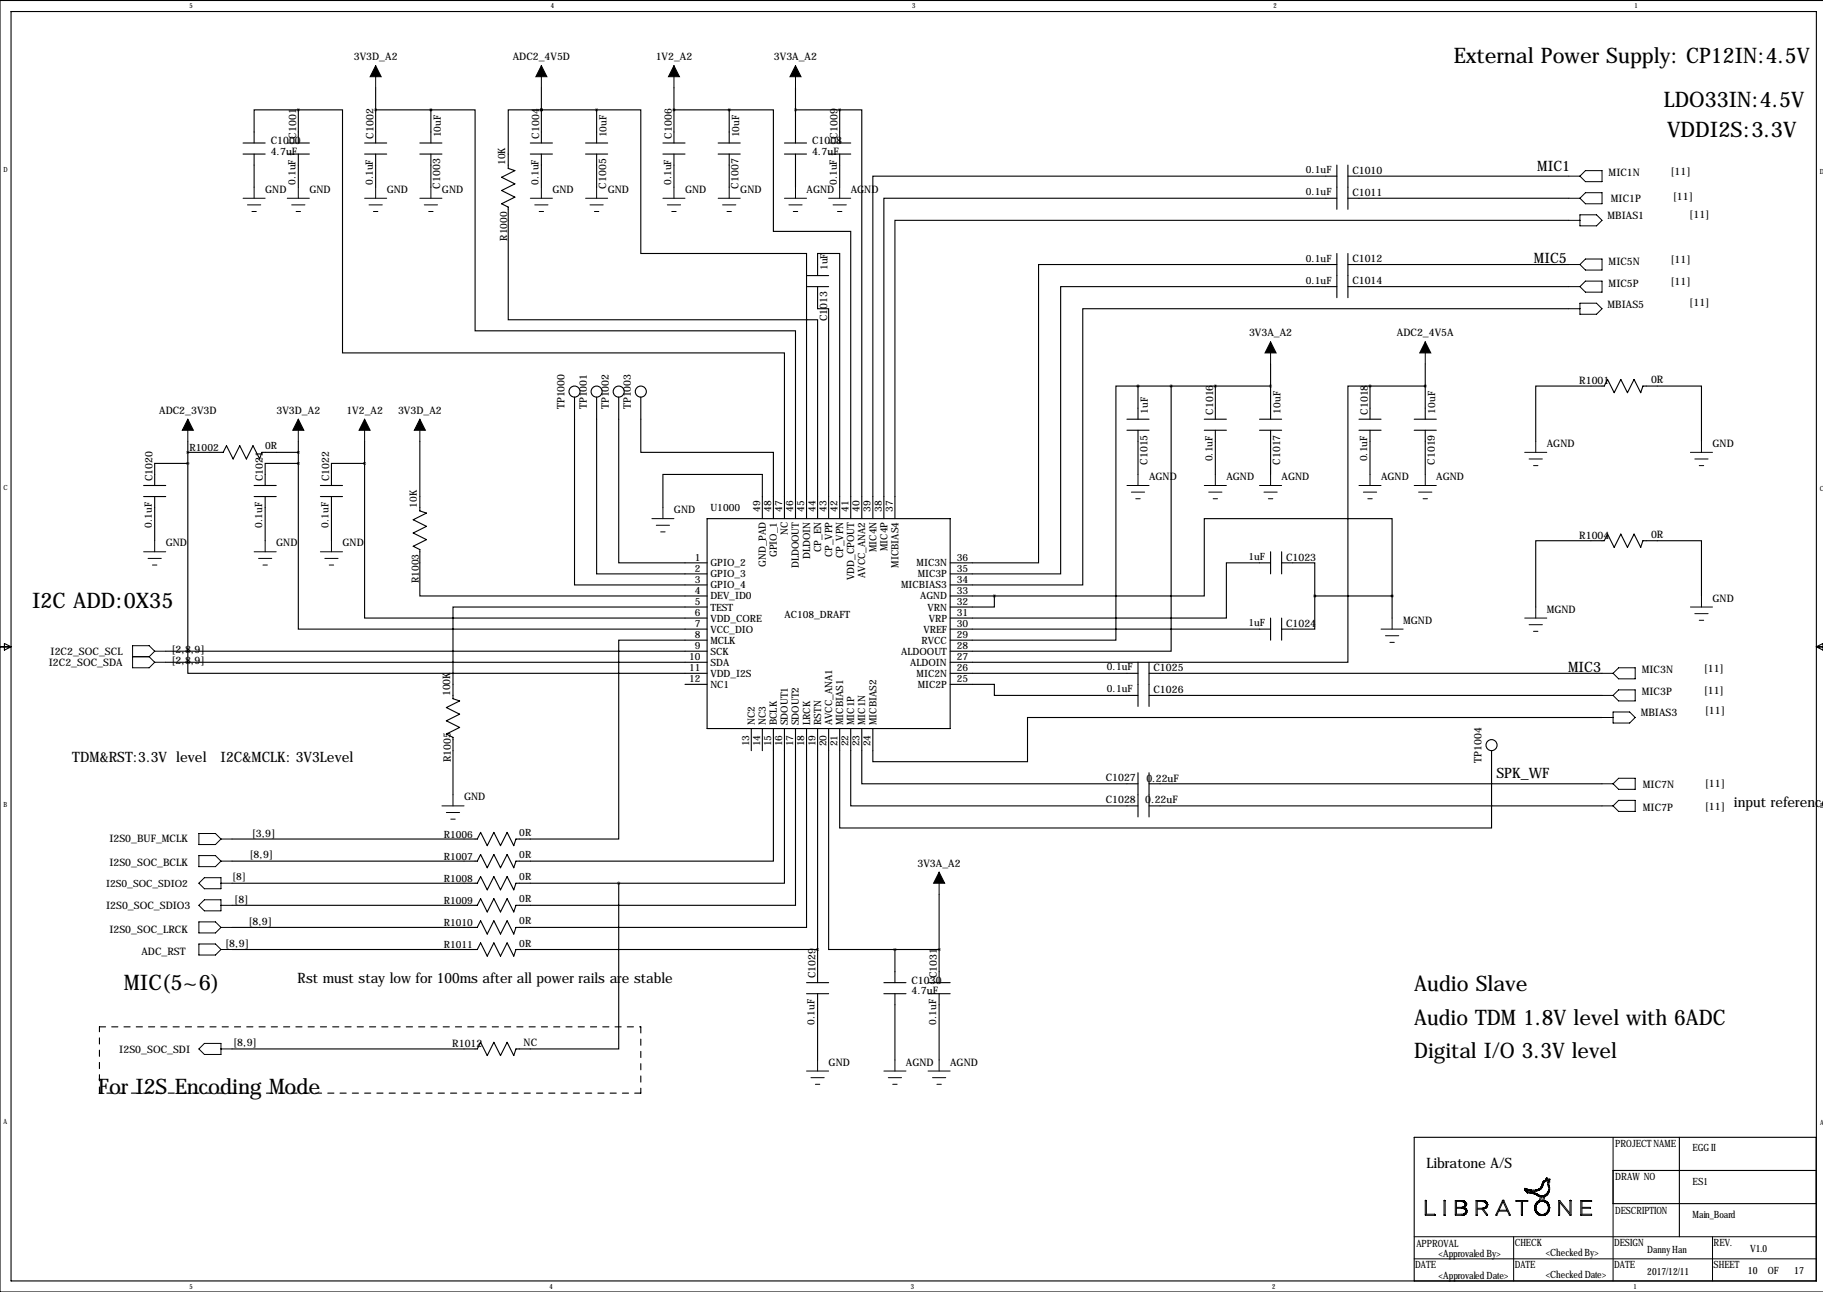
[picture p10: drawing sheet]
<svg xmlns="http://www.w3.org/2000/svg" width="419mm" height="297mm" viewBox="0 0 419 297" stroke-linecap="round" stroke-linejoin="round" font-family="sans-serif">
<defs><g id="words">
<g font-size="4.9">
<text x="334.3" y="14.6">External Power Supply: CP12IN:4.5V</text>
<text x="382.5" y="24.5">LDO33IN:4.5V</text>
<text x="383.3" y="31.6">VDDI2S:3.3V</text>
<text x="7.4" y="139.8">I2C ADD:0X35</text>
<text x="28.4" y="227.7">MIC(5~6)</text>
<text x="325.1" y="228">Audio Slave</text>
<text x="325.1" y="235.6">Audio TDM 1.8V level with 6ADC</text>
<text x="325.1" y="243.2">Digital I/O 3.3V level</text>
<text x="22.6" y="251.6">For I2S Encoding Mode</text>
</g>
<g font-size="3.3">
<text x="353.4" y="39.4">MIC1</text>
<text x="352.7" y="60.5">MIC5</text>
<text x="360.5" y="154.4">MIC3</text>
<text x="16.6" y="175.3">TDM&amp;RST:3.3V level</text>
<text x="50.7" y="175.3">I2C&amp;MCLK: 3V3Level</text>
<text x="344" y="178.8">SPK_WF</text>
<text x="398.6" y="185.4">input reference</text>
<text x="68.4" y="226.1">Rst must stay low for 100ms after all power rails are stable</text>
<text x="327.9" y="268.5">Libratone A/S</text>
</g>
<g font-size="2.4">
<text x="81.4" y="13.8">3V3D_A2</text>
<text x="117.9" y="13.8">ADC2_4V5D</text>
<text x="150.7" y="13.8">1V2_A2</text>
<text x="177.9" y="13.8">3V3A_A2</text>
<text x="62.2" y="33.1">C1000</text>
<text x="62.2" y="35.6">4.7uF</text>
<text x="68.1" y="31.9" transform="rotate(-90 68.1 31.9)">C1001</text>
<text x="85.9" y="31.9" transform="rotate(-90 85.9 31.9)">C1002</text>
<text x="124" y="31.9" transform="rotate(-90 124 31.9)">C1004</text>
<text x="154.4" y="31.9" transform="rotate(-90 154.4 31.9)">C1006</text>
<text x="186.7" y="33.1">C1008</text>
<text x="186.7" y="35.6">4.7uF</text>
<text x="192.5" y="31.9" transform="rotate(-90 192.5 31.9)">C1009</text>
<text x="310.9" y="40">C1010</text>
<text x="369.8" y="40.5">MIC1N</text>
<text x="384" y="40.1">[11]</text>
<text x="61" y="44.3">GND</text>
<text x="71.1" y="44.3">GND</text>
<text x="88.9" y="44.3">GND</text>
<text x="101.2" y="43.3" transform="rotate(-90 101.2 43.3)">C1003</text>
<text x="101.6" y="44.3">GND</text>
<text x="127" y="44.3">GND</text>
<text x="139.3" y="43.3" transform="rotate(-90 139.3 43.3)">C1005</text>
<text x="139.7" y="44.3">GND</text>
<text x="157.5" y="44.3">GND</text>
<text x="169.8" y="43.3" transform="rotate(-90 169.8 43.3)">C1007</text>
<text x="170.2" y="44.3">GND</text>
<text x="185.4" y="44.3">AGND</text>
<text x="195.6" y="44.3">AGND</text>
<text x="310.9" y="45.1">C1011</text>
<text x="370.3" y="46.3">MIC1P</text>
<text x="384.6" y="46">[11]</text>
<text x="369.6" y="50.4">MBIAS1</text>
<text x="388.4" y="50">[11]</text>
<text x="310.9" y="65.4">C1014</text>
<text x="310.9" y="60.3">C1012</text>
<text x="369.8" y="65.9">MIC5P</text>
<text x="369.8" y="60.8">MIC5N</text>
<text x="384" y="65.5">[11]</text>
<text x="384" y="60.4">[11]</text>
<text x="369.6" y="70.7">MBIAS5</text>
<text x="388.4" y="70.4">[11]</text>
<text x="190.1" y="73.8" transform="rotate(-90 190.1 73.8)">C1013</text>
<text x="287.1" y="77.3">3V3A_A2</text>
<text x="321.2" y="77.3">ADC2_4V5A</text>
<text x="363.1" y="88.3">R1001</text>
<text x="379.6" y="88.1">0R</text>
<text x="36.6" y="95.1">ADC2_3V3D</text>
<text x="63.6" y="95.1">3V3D_A2</text>
<text x="79.6" y="95.1">1V2_A2</text>
<text x="91.5" y="95.1">3V3D_A2</text>
<text x="129.8" y="94.1" transform="rotate(-90 129.8 94.1)">TP1000</text>
<text x="134.9" y="94.1" transform="rotate(-90 134.9 94.1)">TP1001</text>
<text x="140" y="94.1" transform="rotate(-90 140 94.1)">TP1002</text>
<text x="145" y="94.1" transform="rotate(-90 145 94.1)">TP1003</text>
<text x="278.9" y="95.4" transform="rotate(-90 278.9 95.4)">C1016</text>
<text x="314.5" y="95.4" transform="rotate(-90 314.5 95.4)">C1018</text>
<text x="263.8" y="106.8" transform="rotate(-90 263.8 106.8)">C1015</text>
<text x="294.3" y="106.8" transform="rotate(-90 294.3 106.8)">C1017</text>
<text x="329.8" y="106.8" transform="rotate(-90 329.8 106.8)">C1019</text>
<text x="355.6" y="102.7">AGND</text>
<text x="393.7" y="102.7">GND</text>
<text x="35.1" y="110.6" transform="rotate(-90 35.1 110.6)">C1020</text>
<text x="60.5" y="110.6" transform="rotate(-90 60.5 110.6)">C1021</text>
<text x="75.7" y="110.6" transform="rotate(-90 75.7 110.6)">C1022</text>
<text x="264.2" y="110.3">AGND</text>
<text x="281.9" y="110.3">AGND</text>
<text x="294.6" y="110.3">AGND</text>
<text x="317.5" y="110.3">AGND</text>
<text x="330.2" y="110.3">AGND</text>
<text x="154.9" y="118">GND</text>
<text x="38.1" y="125.6">GND</text>
<text x="63.5" y="125.6">GND</text>
<text x="78.7" y="125.6">GND</text>
<text x="363.1" y="123.8">R1004</text>
<text x="379.6" y="123.7">0R</text>
<text x="295.7" y="128.9">C1023</text>
<text x="322.6" y="143.4">MGND</text>
<text x="355.6" y="140.8">MGND</text>
<text x="393.7" y="138.3">GND</text>
<text x="295.7" y="144.1">C1024</text>
<text x="11.2" y="153">I2C2_SOC_SDA</text>
<text x="11.6" y="150.5">I2C2_SOC_SCL</text>
<text x="39.4" y="150.1">[2,8,9]</text>
<text x="39.4" y="152.7">[2,8,9]</text>
<text x="265.2" y="154.3">C1025</text>
<text x="377.4" y="154.8">MIC3N</text>
<text x="391.7" y="154.4">[11]</text>
<text x="103.5" y="160.1" transform="rotate(-90 103.5 160.1)">100K</text>
<text x="265.2" y="159.4">C1026</text>
<text x="377.4" y="159.9">MIC3P</text>
<text x="391.7" y="159.5">[11]</text>
<text x="377.2" y="164.7">MBIAS3</text>
<text x="391.9" y="164.1">[11]</text>
<text x="103.6" y="175.3" transform="rotate(-90 103.6 175.3)">R1005</text>
<text x="254.2" y="179.6">C1027</text>
<text x="263.6" y="179.7">0.22uF</text>
<text x="340.6" y="175.4" transform="rotate(-90 340.6 175.4)">TP1004</text>
<text x="106.7" y="184">GND</text>
<text x="254.2" y="184.7">C1028</text>
<text x="263.3" y="184.5">0.22uF</text>
<text x="377.7" y="181.2">MIC7N</text>
<text x="391.9" y="180.8">[11]</text>
<text x="377.7" y="186.5">MIC7P</text>
<text x="391.9" y="186.2">[11]</text>
<text x="25.1" y="193.7">I2S0_BUF_MCLK</text>
<text x="57.4" y="197.4">[8,9]</text>
<text x="57.9" y="192.5">[3,9]</text>
<text x="25.1" y="199">I2S0_SOC_BCLK</text>
<text x="210.9" y="199.2">3V3A_A2</text>
<text x="24.4" y="208.9">I2S0_SOC_SDIO3</text>
<text x="53.8" y="207.5">[8]</text>
<text x="25.1" y="214.5">I2S0_SOC_LRCK</text>
<text x="57.1" y="212.6">[8,9]</text>
<text x="32.5" y="219.6">ADC_RST</text>
<text x="51.8" y="217.7">[8,9]</text>
<text x="187.5" y="224.9" transform="rotate(-90 187.5 224.9)">C1029</text>
<text x="209.5" y="226.2">C1030</text>
<text x="215.4" y="224.9" transform="rotate(-90 215.4 224.9)">C1031</text>
<text x="209.5" y="228.6">4.7uF</text>
<text x="27.4" y="242.2">I2S0_SOC_SDI</text>
<text x="53.6" y="240.5">[8,9]</text>
<text x="104" y="240.7">R1012</text>
<text x="120.4" y="240.5">NC</text>
<text x="190.5" y="245">GND</text>
<text x="208.3" y="245">AGND</text>
<text x="218.4" y="245">AGND</text>
</g>
<g font-size="2.3">
<text x="101.3" y="31.6" transform="rotate(-90 101.3 31.6)">10uF</text>
<text x="139.4" y="31.6" transform="rotate(-90 139.4 31.6)">10uF</text>
<text x="169.9" y="31.6" transform="rotate(-90 169.9 31.6)">10uF</text>
<text x="116.2" y="38" transform="rotate(-90 116.2 38)">10K</text>
<text x="300.2" y="39.8">0.1uF</text>
<text x="67.9" y="42.6" transform="rotate(-90 67.9 42.6)">0.1uF</text>
<text x="85.7" y="42.6" transform="rotate(-90 85.7 42.6)">0.1uF</text>
<text x="123.8" y="42.6" transform="rotate(-90 123.8 42.6)">0.1uF</text>
<text x="154.3" y="42.6" transform="rotate(-90 154.3 42.6)">0.1uF</text>
<text x="192.4" y="42.6" transform="rotate(-90 192.4 42.6)">0.1uF</text>
<text x="300.2" y="44.9">0.1uF</text>
<text x="116.6" y="55.3" transform="rotate(-90 116.6 55.3)">R1000</text>
<text x="190.2" y="62.1" transform="rotate(-90 190.2 62.1)">1uF</text>
<text x="300.2" y="65.2">0.1uF</text>
<text x="300.2" y="60.1">0.1uF</text>
<text x="263.9" y="95.1" transform="rotate(-90 263.9 95.1)">1uF</text>
<text x="294.4" y="95.1" transform="rotate(-90 294.4 95.1)">10uF</text>
<text x="329.9" y="95.1" transform="rotate(-90 329.9 95.1)">10uF</text>
<text x="43.6" y="103.7">R1002</text>
<text x="61" y="103.3">0R</text>
<text x="278.7" y="106.1" transform="rotate(-90 278.7 106.1)">0.1uF</text>
<text x="314.3" y="106.1" transform="rotate(-90 314.3 106.1)">0.1uF</text>
<text x="95.8" y="116.7" transform="rotate(-90 95.8 116.7)">10K</text>
<text x="163.3" y="117.5">U1000</text>
<text x="174.8" y="117.7" transform="rotate(-90 174.8 117.7)">49</text>
<text x="177.3" y="117.7" transform="rotate(-90 177.3 117.7)">48</text>
<text x="179.8" y="117.7" transform="rotate(-90 179.8 117.7)">47</text>
<text x="182.4" y="117.7" transform="rotate(-90 182.4 117.7)">46</text>
<text x="184.9" y="117.7" transform="rotate(-90 184.9 117.7)">45</text>
<text x="187.5" y="117.7" transform="rotate(-90 187.5 117.7)">44</text>
<text x="190" y="117.7" transform="rotate(-90 190 117.7)">43</text>
<text x="192.5" y="117.7" transform="rotate(-90 192.5 117.7)">42</text>
<text x="195.1" y="117.7" transform="rotate(-90 195.1 117.7)">41</text>
<text x="197.6" y="117.7" transform="rotate(-90 197.6 117.7)">40</text>
<text x="200.2" y="117.7" transform="rotate(-90 200.2 117.7)">39</text>
<text x="202.7" y="117.7" transform="rotate(-90 202.7 117.7)">38</text>
<text x="205.2" y="117.7" transform="rotate(-90 205.2 117.7)">37</text>
<text x="34.9" y="121.3" transform="rotate(-90 34.9 121.3)">0.1uF</text>
<text x="60.3" y="121.3" transform="rotate(-90 60.3 121.3)">0.1uF</text>
<text x="75.5" y="121.3" transform="rotate(-90 75.5 121.3)">0.1uF</text>
<text x="181.1" y="123" transform="rotate(-90 181.1 123)">NC</text>
<text x="159.8" y="128.9">1</text>
<text x="159.8" y="131.4">2</text>
<text x="163.3" y="130.2">GPIO_2</text>
<text x="176.1" y="130.4" transform="rotate(-90 176.1 130.4)">GND_PAD</text>
<text x="178.6" y="128.1" transform="rotate(-90 178.6 128.1)">GPIO_1</text>
<text x="183.7" y="130.7" transform="rotate(-90 183.7 130.7)">DLDOOUT</text>
<text x="186.2" y="128.5" transform="rotate(-90 186.2 128.5)">DLDOIN</text>
<text x="188.8" y="127" transform="rotate(-90 188.8 127)">CP_EN</text>
<text x="191.3" y="128.1" transform="rotate(-90 191.3 128.1)">CP_VPP</text>
<text x="193.8" y="128.4" transform="rotate(-90 193.8 128.4)">CP_VPN</text>
<text x="201.5" y="127" transform="rotate(-90 201.5 127)">MIC4N</text>
<text x="204" y="126.7" transform="rotate(-90 204 126.7)">MIC4P</text>
<text x="206.5" y="130.5" transform="rotate(-90 206.5 130.5)">MICBIAS4</text>
<text x="210.7" y="130.2">MIC3N</text>
<text x="220" y="131.4">35</text>
<text x="220" y="128.9">36</text>
<text x="287" y="128.7">1uF</text>
<text x="96.3" y="134.1" transform="rotate(-90 96.3 134.1)">R1003</text>
<text x="159.8" y="134">3</text>
<text x="159.8" y="136.5">4</text>
<text x="163.3" y="132.7">GPIO_3</text>
<text x="163.3" y="135.3">GPIO_4</text>
<text x="163.3" y="137.8">DEV_ID0</text>
<text x="196.4" y="133.3" transform="rotate(-90 196.4 133.3)">VDD_CPOUT</text>
<text x="198.9" y="132.9" transform="rotate(-90 198.9 132.9)">AVCC_ANA2</text>
<text x="207.2" y="135.3">MICBIAS3</text>
<text x="211" y="132.7">MIC3P</text>
<text x="211.5" y="137.8">AGND</text>
<text x="220" y="136.5">33</text>
<text x="220" y="134">34</text>
<text x="159.8" y="139.1">5</text>
<text x="159.8" y="141.6">6</text>
<text x="163.3" y="140.4">TEST</text>
<text x="163.3" y="142.9">VDD_CORE</text>
<text x="180.3" y="142.2">AC108_DRAFT</text>
<text x="213.2" y="140.4">VRN</text>
<text x="213.5" y="142.9">VRP</text>
<text x="220" y="141.6">31</text>
<text x="220" y="139.1">32</text>
<text x="287" y="144">1uF</text>
<text x="159.8" y="144.1">7</text>
<text x="159.8" y="146.7">8</text>
<text x="159.8" y="149.2">9</text>
<text x="163.3" y="145.4">VCC_DIO</text>
<text x="163.3" y="148">MCLK</text>
<text x="211.9" y="148">RVCC</text>
<text x="212.3" y="145.4">VREF</text>
<text x="220" y="149.2">28</text>
<text x="220" y="146.7">29</text>
<text x="220" y="144.1">30</text>
<text x="158.4" y="151.8">10</text>
<text x="158.4" y="154.3">11</text>
<text x="163.3" y="150.5">SCK</text>
<text x="163.3" y="153.1">SDA</text>
<text x="163.3" y="155.6">VDD_I2S</text>
<text x="207.2" y="150.5">ALDOOUT</text>
<text x="209.2" y="153.1">ALDOIN</text>
<text x="210.7" y="155.6">MIC2N</text>
<text x="220" y="154.3">26</text>
<text x="220" y="151.8">27</text>
<text x="254.5" y="154.1">0.1uF</text>
<text x="158.4" y="156.8">12</text>
<text x="163.3" y="158.1">NC1</text>
<text x="211" y="158.1">MIC2P</text>
<text x="220" y="156.8">25</text>
<text x="254.5" y="159.2">0.1uF</text>
<text x="173.5" y="166.7" transform="rotate(-90 173.5 166.7)">NC2</text>
<text x="176.1" y="166.7" transform="rotate(-90 176.1 166.7)">NC3</text>
<text x="178.6" y="166.7" transform="rotate(-90 178.6 166.7)">BCLK</text>
<text x="181.1" y="166.7" transform="rotate(-90 181.1 166.7)">SDOUT1</text>
<text x="183.7" y="166.7" transform="rotate(-90 183.7 166.7)">SDOUT2</text>
<text x="186.2" y="166.7" transform="rotate(-90 186.2 166.7)">LRCK</text>
<text x="188.8" y="166.7" transform="rotate(-90 188.8 166.7)">RSTN</text>
<text x="191.3" y="166.7" transform="rotate(-90 191.3 166.7)">AVCC_ANA1</text>
<text x="193.8" y="166.7" transform="rotate(-90 193.8 166.7)">MICBIAS1</text>
<text x="196.4" y="166.7" transform="rotate(-90 196.4 166.7)">MIC1P</text>
<text x="198.9" y="166.7" transform="rotate(-90 198.9 166.7)">MIC1N</text>
<text x="201.5" y="166.7" transform="rotate(-90 201.5 166.7)">MICBIAS2</text>
<text x="172.2" y="171.6" transform="rotate(-90 172.2 171.6)">13</text>
<text x="174.8" y="171.6" transform="rotate(-90 174.8 171.6)">14</text>
<text x="177.3" y="171.6" transform="rotate(-90 177.3 171.6)">15</text>
<text x="179.8" y="171.6" transform="rotate(-90 179.8 171.6)">16</text>
<text x="182.4" y="171.6" transform="rotate(-90 182.4 171.6)">17</text>
<text x="184.9" y="171.6" transform="rotate(-90 184.9 171.6)">18</text>
<text x="187.5" y="171.6" transform="rotate(-90 187.5 171.6)">19</text>
<text x="190" y="171.6" transform="rotate(-90 190 171.6)">20</text>
<text x="192.5" y="171.6" transform="rotate(-90 192.5 171.6)">21</text>
<text x="195.1" y="171.6" transform="rotate(-90 195.1 171.6)">22</text>
<text x="197.6" y="171.6" transform="rotate(-90 197.6 171.6)">23</text>
<text x="200.2" y="171.6" transform="rotate(-90 200.2 171.6)">24</text>
<text x="102" y="192.6">R1006</text>
<text x="102" y="197.7">R1007</text>
<text x="119.4" y="192.2">0R</text>
<text x="119.4" y="197.3">0R</text>
<text x="24.4" y="203.8">I2S0_SOC_SDIO2</text>
<text x="53.3" y="202.4">[8]</text>
<text x="102" y="202.8">R1008</text>
<text x="119.4" y="202.4">0R</text>
<text x="102" y="207.9">R1009</text>
<text x="119.4" y="207.5">0R</text>
<text x="102" y="213">R1010</text>
<text x="119.4" y="212.5">0R</text>
<text x="102" y="218">R1011</text>
<text x="119.4" y="217.6">0R</text>
<text x="187.3" y="235.6" transform="rotate(-90 187.3 235.6)">0.1uF</text>
<text x="215.2" y="235.6" transform="rotate(-90 215.2 235.6)">0.1uF</text>
<text x="371.3" y="263.8">PROJECT NAME</text>
<text x="389.1" y="264.5">EGG II</text>
<text x="371.3" y="271.4">DRAW NO</text>
<text x="389.1" y="272.4">ES1</text>
<text x="371.3" y="279">DESCRIPTION</text>
<text x="389.1" y="280">Main_Board</text>
<text x="325.6" y="286.6">APPROVAL</text>
<text x="348.2" y="286.4">CHECK</text>
<text x="371.1" y="286.4">DESIGN</text>
<text x="394" y="286.4">REV.</text>
<text x="402.3" y="287.9">V1.0</text>
<text x="325.4" y="291.5">DATE</text>
<text x="330.7" y="288.9">&lt;Approvaled By&gt;</text>
<text x="330.7" y="294">&lt;Approvaled Date&gt;</text>
<text x="348.2" y="291.5">DATE</text>
<text x="355.3" y="288.7">&lt;Checked By&gt;</text>
<text x="355.3" y="293.7">&lt;Checked Date&gt;</text>
<text x="371.1" y="291.5">DATE</text>
<text x="378.7" y="288.1">Danny Han</text>
<text x="378.7" y="293.2">2017/12/11</text>
<text x="394" y="291.5">SHEET</text>
<text x="401.8" y="293">10</text>
<text x="406.4" y="293">OF</text>
<text x="412.5" y="293">17</text>
</g>
<g font-size="1.6">
<text x="43.6" y="1.9">5</text>
<text x="126.6" y="1.9">4</text>
<text x="209.7" y="1.9">3</text>
<text x="292.7" y="1.9">2</text>
<text x="375.8" y="1.9">1</text>
<text x=".8" y="39.5">D</text>
<text x="418.4" y="40">D</text>
<text x=".8" y="112.7">C</text>
<text x="418.4" y="112.9">C</text>
<text x=".8" y="185.6">B</text>
<text x="418.4" y="185.8">B</text>
<text x=".8" y="258.5">A</text>
<text x="418.4" y="258.7">A</text>
<text x="43.6" y="296.3">5</text>
<text x="126.4" y="296.3">4</text>
<text x="209.4" y="296.3">3</text>
<text x="292.5" y="296.3">2</text>
<text x="375.5" y="296.3">1</text>
</g>
</g></defs>
<g fill="none" stroke="#000" stroke-width=".23">
<path d="M86.4 15.1v5.1M124.5 15.1v5.1M154.9 15.1v5.1M182.9 15.1v5.1M55.9 45.6h5.1M56.9 47.1h3M57.9 48.6h1M58.4 43v2.6M66 45.6h5.1M67.1 47.1h3M68.1 48.6h1M68.6 43v2.6"/>
<path d="M83.8 45.6h5.1M84.8 47.1h3.1M85.9 48.6h1M86.4 43v2.6M96.5 45.6h5.1M97.5 47.1h3.1M98.6 48.6h1M99.1 43v2.6M121.9 45.6h5.1M122.9 47.1h3.1M124 48.6h1M124.5 43v2.6"/>
<path d="M134.6 45.6h5.1M135.6 47.1h3.1M136.7 48.6h1M137.2 43v2.6M152.4 45.6h5.1M153.4 47.1h3.1M154.4 48.6h1M154.9 43v2.6M165.1 45.6h5.1M166.1 47.1h3.1M167.1 48.6h1M167.6 43v2.6"/>
<path d="M180.3 45.6h5.1M181.4 47.1h3M182.4 48.6h1M182.9 43v2.6M190.5 45.6h5.1M191.5 47.1h3.1M192.5 48.6h1M193 43v2.6M360.7 45.6h2.5M360.7 40.5h2.5M360.7 50.7h2.5M363.2 40.5l1.3-1.3h3.8v2.6h-3.8z"/>
<path d="M363.2 49.4h3.8l1.3 1.3-1.3 1.2h-3.8zM364.5 44.3h3.8v2.5h-3.8l-1.3-1.2zM364.5 59.5h3.8v2.6h-3.8l-1.3-1.3zM292.1 78.6v5.1M327.7 78.6v5.1M360.7 65.9h2.5M360.7 60.8h2.5M360.7 71h2.5M363.2 65.9l1.3-1.3h3.8v2.6h-3.8zM363.2 69.7h3.8l1.3 1.3-1.3 1.2h-3.8zM43.2 96.4v5.1M68.6 96.4v5.1"/>
<path d="M83.8 96.4v5.1M96.5 96.4v5.1M149.9 119.2h5M152.4 116.7v2.5M259.1 111.6h5.1M260.1 113.1h3M261.1 114.7h1M261.6 109.1v2.5M276.9 111.6h5M277.9 113.1h3M278.9 114.7h1M279.4 109.1v2.5"/>
<path d="M289.6 111.6h5M290.6 113.1h3M291.6 114.7h1M292.1 109.1v2.5M312.4 111.6h5.1M313.4 113.1h3.1M314.5 114.7h1M315 109.1v2.5M325.1 111.6h5.1M326.1 113.1h3.1M327.2 114.7h1M327.7 109.1v2.5"/>
<path d="M350.5 104h5.1M351.5 105.5h3.1M352.6 107h1M353.1 101.5v2.5M388.6 104h5.1M389.6 105.5h3.1M390.7 107h1M391.2 101.5v2.5M33 126.9h5.1M34 128.4h3.1M35.1 129.9h1M35.6 124.3v2.6"/>
<path d="M58.4 126.9h5.1M59.4 128.4h3.1M60.5 129.9h1M61 124.3v2.6M73.7 126.9h5M74.7 128.4h3M75.7 129.9h1M76.2 124.3v2.6M150.9 120.8h3M151.9 122.3h1M353.1 139.6v2.5M388.6 139.6h5.1"/>
<path d="M391.2 137v2.6M30.5 151h3.8M34.3 151l1.3 1.3M35.6 149.7h2.5M35.6 149.7l-1.3 1.3M35.6 149.7l-1.3-1.3h-3.8v5.1h3.8l1.3-1.2M35.6 152.3h2.5M317.5 144.6h5.1M318.5 146.2h3.1M319.5 147.7h1M320 142.1v2.5M350.5 142.1h5.1"/>
<path d="M351.5 143.6h3.1M352.6 145.1h1M368.3 159.9h2.5M368.3 154.8h2.5M370.8 154.8l1.3-1.3h3.8v2.6h-3.8zM370.8 159.9l1.3-1.3h3.8v2.5h-3.8zM389.6 141.1h3.1M390.7 142.6h1M368.3 165h2.5M370.8 163.7h3.8l1.3 1.3-1.3 1.2h-3.8zM45.7 191.6h3.8l1.3 1.3-1.3 1.3h-3.8zM45.7 196.7h3.8l1.3 1.3-1.3 1.2h-3.8z"/>
<path d="M50.8 192.9h2.5M50.8 198h2.5M101.6 185.3h5.1M102.6 186.8h3.1M103.6 188.3h1M104.1 182.7v2.6M368.3 185.3h2.5M368.3 180.2h2.5M370.8 180.2l1.3-1.3h3.8v2.6h-3.8zM370.8 185.3l1.3-1.3h3.8v2.5h-3.8zM45.7 211.9h3.8l1.3 1.3-1.3 1.3h-3.8zM45.7 217h3.8l1.3 1.3-1.3 1.3h-3.8z"/>
<path d="M47 201.8h3.8v2.5h-3.8l-1.3-1.2zM47 206.9h3.8v2.5h-3.8l-1.3-1.3zM50.8 213.2h2.5M50.8 203.1h2.5M50.8 218.3h2.5M50.8 208.1h2.5M215.9 200.5v5.1M47 239.9h3.8v2.5h-3.8l-1.3-1.2zM50.8 241.2h2.5M185.4 246.2h5.1M186.4 247.8h3.1M187.5 249.3h1"/>
<path d="M188 243.7v2.5M203.2 246.2h5.1M204.2 247.8h3.1M205.2 249.3h1M205.7 243.7v2.5M213.4 246.2h5M214.4 247.8h3M215.4 249.3h1M215.9 243.7v2.5M327.7 276h.2v3.2h1.9l.1 .2h-2.2zM327.8 276h.1M327.9 276.1h.1"/>
<path d="M332 276l.2 .1v3.3h-.2zM332.1 276h.1M334.8 276.2l1.7 .2 .3 .3-.1 .6-.6 .3h-1.3zM334.8 277.8l1.8 .1 .4 .3v.6l-.6 .4h-1.6zM336.4 276.3l.1 .1M336.5 277.6l.2 .1M336.5 277.6v.1M336.6 276.5h.1M336.6 277.6h.1M336.6 277.3h.1M336.8 279h.1M336.8 276.9h.1"/>
<path d="M336.9 276.3l-.6-.3h-1.7v3.4h1.7l.7-.2 .2-.4 .1-.5-.7-.7M336.9 276.4l.2 .2v.5l-.4 .5M336.9 276.3v.1M337.1 276.8h.1M337.1 279h.1M337.1 278h.1M339.3 276.1l1.8-.1 .7 .4 .2 .4-.2 .7-.3 .3-.5 .1 1 1.3-.1 .2h-.2l-1-1.4h-1.1v1.4h-.3zM339.6 276.2l1.8 .2 .3 .4v.5l-.6 .4-1.5 .1zM341.3 277.6v.1M341.3 276.3v.1M341.4 276.4h.1M341.7 277.6v.1"/>
<path d="M341.7 277h.1M341.7 276.3v.1M341.9 276.6h.1M341.9 277.3v.1M342 277h.1M345.4 276l.3 .1 1.5 3.3h-.2l-.4-1h-2.1l-.4 1h-.2zM345.5 276h.1M345.5 276.3l1 1.9h-1.9zM348.6 276l2.6 .1v.1h-1.2v3.2h-.2v-3.2h-1.2zM349.8 279.4h.1M350.6 273.7h.1M350.7 273.8l.3 .3"/>
<path d="M350.7 273.7v.1M350.8 273.3h.1M351 273.7l-.1-.1h.2l.1 .4 1.4 .2 1.8 .8 .8-.2 .6-.6M351 274.1l1.8 .4 1.3 .6-.2 1-.6 .4-.4 .7 .1 1.3 .7 .8M351 274.2h.1M351 273.8h.1M351.1 273.7l1.8 .2 1.1-.3 .4-.4 .5-1.4 .7-.6 .2 .3 .3-.1-.2 .3 .2 1.9-.3 .5M351.2 274.2h.1M351.5 273.7v.1M352.4 274.1v.1M352.8 277.4h.1M352.8 277.9l.1 .1"/>
<path d="M353.1 277.7h.1M353.1 274.6h.1M353.2 276.5h.1M353.2 278.4h.1M353.2 278.9h.1M353.2 277h.1M353.3 279h.1M353.4 276.8l.3-.4 .6-.2 .8 .1 .6 .5M353.4 276.8l-.3 .5v.8l.6 .9M353.4 276.8h.1M353.4 276.3v.1M353.5 273.7v.1"/>
<path d="M353.5 274.6h.1M353.7 279.3h.1M353.7 279h.1M353.9 275v.1M353.9 276.3l-.1 .1M353.9 273.3h.1M354.1 273.4h.1M354.2 279.4v.1M354.3 273.3h.1M354.4 275.2l.4-.1-.1 .9h-.5zM354.5 272.1h.1M354.5 272.9h.1"/>
<path d="M354.9 271.5v.1M354.9 271.9v.1M354.9 279.4l-.1 .1M355 271.8h.1M355.1 275.1h.1M355.1 275.1l-.2 .9 .7 .3 .5 .6v1.5l-.4 .7-.5 .3h-1.2l-.3-.1M355.2 276.3v.1M355.3 279h.1M355.4 271.5h.1M355.4 274.9h.1M355.4 271h.1M355.4 271l.3-.2 .2 .4 .4-.1-.2 .6 .2 1.9-.4 .9-.8 .5"/>
<path d="M355.4 271l-.2 .4-.4 .2-.5 1.4-.5 .4-.8 .2h-1l-1.5-.4v.2l.2 .3M355.7 276.3v.1M355.7 276.8l.3 .8-.2 .9M355.7 276.8h.1M355.8 274.6h.1M355.8 278.5v.1M355.8 278.6l-.9 .6h-.8l-.4-.2M355.8 274.1v.1M355.9 271.9h.1M355.9 274h.1M355.9 278.8h.1M355.9 276.6h.1"/>
<path d="M355.9 278.3h.1M355.9 277.1h.1M355.9 272.4h.1M355.9 274.4v.1M356 278.6h.1M356.1 271.7h.1M356.2 277.7h.1M358.3 276h.3l2.3 3v-3l.3 .1-.1 3.3h-.2l-2.4-3v3h-.2zM361.1 276h.1M363.5 276l2.4 .1v.1h-2.2v1.4h2v.2h-2v1.4h2.2v.2h-2.4zM370.8 261.5v33M325.1 284.3h92.5"/>
<path d="M325.1 289.4h92.4M348 284.3v10.2M393.7 284.3v10.2"/>
</g>
<g fill="none" stroke="#000" stroke-width=".25">
<path d="M2.5 2.7h415.1v291.8h-415.1zM419.1 .1h-419.1v296.9h419.1M55.9 35.4h5.1M55.9 32.9h5.1M58.4 35.4v7.6M66 35.4h5.1M66 32.9h5.1M68.6 25.3h10.1v55.8h101.6v38.1M68.6 25.3h-10.2v7.6M68.6 25.3v7.6M68.6 35.4v7.6M83.8 35.4h5.1"/>
<path d="M83.8 32.9h5.1M86.4 20.2v12.7M86.4 35.4v7.6M86.4 25.3h12.7M96.5 35.4h5.1M96.5 32.9h5.1M99.1 25.3h10.1v50.8h73.7v43.1M99.1 25.3v7.6M99.1 35.4v7.6M121.9 35.4h5.1M121.9 32.9h5.1M124.5 25.3h-7.7v13.4l1.6 .5-3.1 1.6 3.1 1.5-3.1 1.5 3.1 1.5-3.1 1.5 1.5 .8v25.9h71.2v45.7"/>
<path d="M124.5 25.3h.1M124.5 20.2v12.7M124.5 35.4v7.6M124.5 25.3h12.7M134.6 35.4h5.1M134.6 32.9h5.1M137.2 25.3h10.1v33h38.1v60.9M137.2 25.3v7.6M137.2 35.4v7.6M152.4 35.4h5.1M152.4 32.9h5.1M154.9 20.2v12.7"/>
<path d="M154.9 35.4v7.6M154.9 25.3h12.7M165.1 35.4h5.1M165.1 32.9h5.1M167.6 25.3h10.2v27.9h17.8v66M167.6 25.3v7.6M167.6 35.4v7.6M180.3 35.4h5.1M180.3 32.9h5.1M182.9 20.2v12.7M182.9 35.4v7.6M182.9 25.3h10.1"/>
<path d="M190.5 35.4h5.1M190.5 32.9h5.1M193 25.3h5.1v93.9M193 25.3v7.6M193 35.4v7.6M307.3 38v10.1M309.9 38v10.1M307.3 45.6h-104.1v73.6M307.3 40.5h-106.6v78.7M307.3 58.3v10.1M309.9 58.3v10.1M309.9 45.6h50.8"/>
<path d="M309.9 40.5h50.8M360.7 50.7h-155v68.5M185.4 63.4h5.1M185.4 65.9h5.1M188 63.4v-5.1h5v60.9M188 65.9v5.1h2.5v48.2M307.3 65.9h-63.5v66h-25.4M307.3 60.8h-68.5v68.6h-20.4M309.9 65.9h50.8M309.9 60.8h50.8M360.7 71h-111.8v63.5h-30.5M132.1 91.3v43.2h30.5"/>
<path d="M137.2 91.3v40.6h25.4M142.2 91.3v38.1h20.4M147.3 91.3v12.7h30.5v15.2M259.1 98.9h5.1M259.1 96.4h5.1M261.6 88.8h-5.1v58.4h-38.1M261.6 88.8v7.6M261.6 98.9v10.2M261.6 88.8h30.5M269.2 88.8v60.9h-50.8M276.9 98.9h5M276.9 96.4h5"/>
<path d="M279.4 88.8v7.6M279.4 98.9v10.2M289.6 98.9h5M289.6 96.4h5M292.1 83.7v12.7M292.1 98.9v10.2M312.4 98.9h5.1M312.4 96.4h5.1M315 88.8h-5.1v63.5h-91.5M315 88.8v7.6M315 98.9v10.2M315 88.8h12.7"/>
<path d="M325.1 98.9h5.1M325.1 96.4h5.1M327.7 83.7v12.7M327.7 98.9v10.2M33 114.2h5.1M33 111.6h5.1M35.6 114.2v10.1M43.2 106.5v48.3h119.4M43.2 106.5h-7.6v5.1M43.2 104h8.1l.8-1.5 1.5 3 1.5-3 1.5 3 1.6-3 1.5 3 .5-1.5h8.4M43.2 101.5v5M58.4 114.2h5.1"/>
<path d="M58.4 111.6h5.1M61 114.2v10.1M68.6 106.5v38.1h94M68.6 106.5h-7.6v5.1M68.6 101.5v5M73.7 114.2h5M73.7 111.6h5M76.2 114.2v10.1M83.8 106.5v35.6h78.8M83.8 106.5h-7.6v5.1M83.8 101.5v5M96.5 101.5v16l1.5 .5-3 1.5 3 1.5-3 1.5 3 1.6-3 1.5 1.5 .8v10.6h66.1"/>
<path d="M152.4 116.7v-7.6h22.9v10.1M162.6 119.2h55.8v48.3h-55.8zM353.1 101.5v-12.7h15.7l.8-1.6 1.5 3.1 1.5-3.1 1.5 3.1 1.6-3.1 1.5 3.1 .5-1.5h13.5v12.7M162.6 139.6h-58.5v21l1.6 .5-3.1 1.6 3.1 1.5-3.1 1.5 3.1 1.5-3.1 1.6 1.5 .7v13.2M218.4 137h10.2M228.6 137v2.6h-10.2M228.6 137h48.3v-17.8h43.1v17.8M292.1 129.4h-10.2v12.7h-63.5M292.1 126.9v5M294.6 129.4h7.7v7.6M294.6 126.9v5M302.3 137v7.6h-7.7"/>
<path d="M302.3 137h17.7M320 137v5.1M391.2 137v-12.7h-13.5l-.5 1.5-1.5-3-1.6 3-1.5-3-1.5 3-1.5-3-.8 1.5h-15.7v15.3M0 148.7h2.5M1 147.9l1.5 .8-1.5 .8zM38.1 149.7h124.5M38.1 152.3h124.5M157.5 157.3h5.1M162.6 147.2h-20.4v45.7h-23.6l-.5 1.5-1.5-3-1.5 3-1.6-3-1.5 3-1.5-3-.8 1.5h-56.4M218.4 157.3h10.2v2.6h33M218.4 144.6h73.7M218.4 154.8h43.2"/>
<path d="M261.6 152.3v10.1M264.2 154.8h104.1M264.2 152.3v10.1M264.2 159.9h104.1M292.1 142.1v5.1M294.6 142.1v5.1M417.6 148.7h1.5M417.6 148.7l1.5-.8v1.6zM172.7 167.5v5.1M175.3 167.5v5.1M177.8 167.5v30.5h-59.2l-.5 1.5-1.5-3-1.5 3-1.6-3-1.5 3-1.5-3-.8 1.5h-56.4M180.3 167.5v35.6h-38.1"/>
<path d="M182.9 167.5v40.6h-64.3l-.5 1.6-1.5-3.1-1.5 3.1-1.6-3.1-1.5 3.1-1.5-3.1-.8 1.5h-56.4M185.4 167.5v45.7h-66.8l-.5 1.5-1.5-3-1.5 3-1.6-3-1.5 3-1.5-3-.8 1.5h-56.4M188 167.5v58.4M190.5 167.5v50.8h15.2M193 167.5v22.9h149.9v-17.8M195.6 167.5v17.8h66M198.1 167.5v12.7h63.5M261.6 177.7v10.1M264.2 177.7v10.1M368.3 165h-132.1v10.1h-35.5v-7.6M264.2 185.3h104.1M264.2 180.2h104.1"/>
<path d="M53.3 203.1h56.4l.8-1.6 1.5 3.1 1.5-3.1 1.6 3.1 1.5-3.1 1.5 3.1 .5-1.5h23.6M53.3 218.3h56.4l.8-1.5 1.5 3 1.5-3 1.6 3 1.5-3 1.5 3 .5-1.5h69.4M142.2 203.1v38.1h-23.6l-.5 1.5-1.5-3.1-1.5 3.1-1.6-3.1-1.5 3.1-1.5-3.1-.8 1.6h-56.4M205.7 218.3v7.6M205.7 218.3h10.2M215.9 205.6v20.3M185.4 228.5h5.1M185.4 225.9h5.1M188 228.5v15.2M203.2 228.5h5.1M203.2 225.9h5.1M205.7 228.5v15.2"/>
<path d="M213.4 228.5h5M213.4 225.9h5M215.9 228.5v15.2M386.1 261.5v22.8M417.5 261.5h-92.4v33M417.6 269.1h-46.8v7.6h46.8"/>
<circle cx="132.1" cy="90" r="1.27"/>
<circle cx="137.2" cy="90" r="1.27"/>
<circle cx="142.2" cy="90" r="1.27"/>
<circle cx="147.3" cy="90" r="1.27"/>
<circle cx="342.9" cy="171.3" r="1.27"/>
</g>
<path d="M22.9 236.1h124.4M147.3 236.1v15.2M22.9 251.3v-15.2M147.3 251.3h-124.4" fill="none" stroke="#000" stroke-width=".25" stroke-dasharray="1.4 1.4"/>
<path d="M86.4 15.1l1.2 2.5h-2.5zM124.5 15.1l1.2 2.5h-2.5zM154.9 15.1l1.3 2.5h-2.5zM182.9 15.1l1.2 2.5h-2.5zM292.1 78.6l1.3 2.5h-2.6zM327.7 78.6l1.2 2.5h-2.5zM43.2 96.4l1.2 2.5h-2.5zM68.6 96.4l1.2 2.5h-2.5zM83.8 96.4l1.3 2.5h-2.6zM96.5 96.4l1.3 2.5h-2.6zM215.9 200.5l1.3 2.6h-2.6z" fill="#000" stroke="#000" stroke-width=".23"/>
<path d="M187.9 218.3a.05 .05 0 0 0 .1 0 .05 .05 0 0 0-.1 0zM205.7 218.3a.05 .05 0 0 0 .1 0 .05 .05 0 0 0-.1 0zM314.9 88.8a.05 .05 0 0 0 .1 0 .05 .05 0 0 0-.1 0zM327.6 88.8a.05 .05 0 0 0 .1 0 .05 .05 0 0 0-.1 0zM269.2 88.8a.05 .05 0 0 0 .1 0 .05 .05 0 0 0-.1 0zM193 25.3a.05 .05 0 0 0 .1 0 .05 .05 0 0 0-.1 0zM154.9 25.3a.05 .05 0 0 0 .1 0 .05 .05 0 0 0-.1 0zM167.6 25.3a.05 .05 0 0 0 .1 0 .05 .05 0 0 0-.1 0zM124.4 25.3a.05 .05 0 0 0 .1 0 .05 .05 0 0 0-.1 0zM137.1 25.3a.05 .05 0 0 0 .1 0 .05 .05 0 0 0-.1 0zM124.4 25.3a.05 .05 0 0 0 .1 0 .05 .05 0 0 0-.1 0zM86.3 25.3a.05 .05 0 0 0 .1 0 .05 .05 0 0 0-.1 0zM99 25.3a.05 .05 0 0 0 .1 0 .05 .05 0 0 0-.1 0zM302.2 137a.05 .05 0 0 0 .1 0 .05 .05 0 0 0-.1 0zM320 137a.05 .05 0 0 0 .1 0 .05 .05 0 0 0-.1 0zM142.2 203.1a.05 .05 0 0 0 .1 0 .05 .05 0 0 0-.1 0z" fill="#000" stroke="#000" stroke-width=".63"/>
<use href="#words"/>
</svg>
